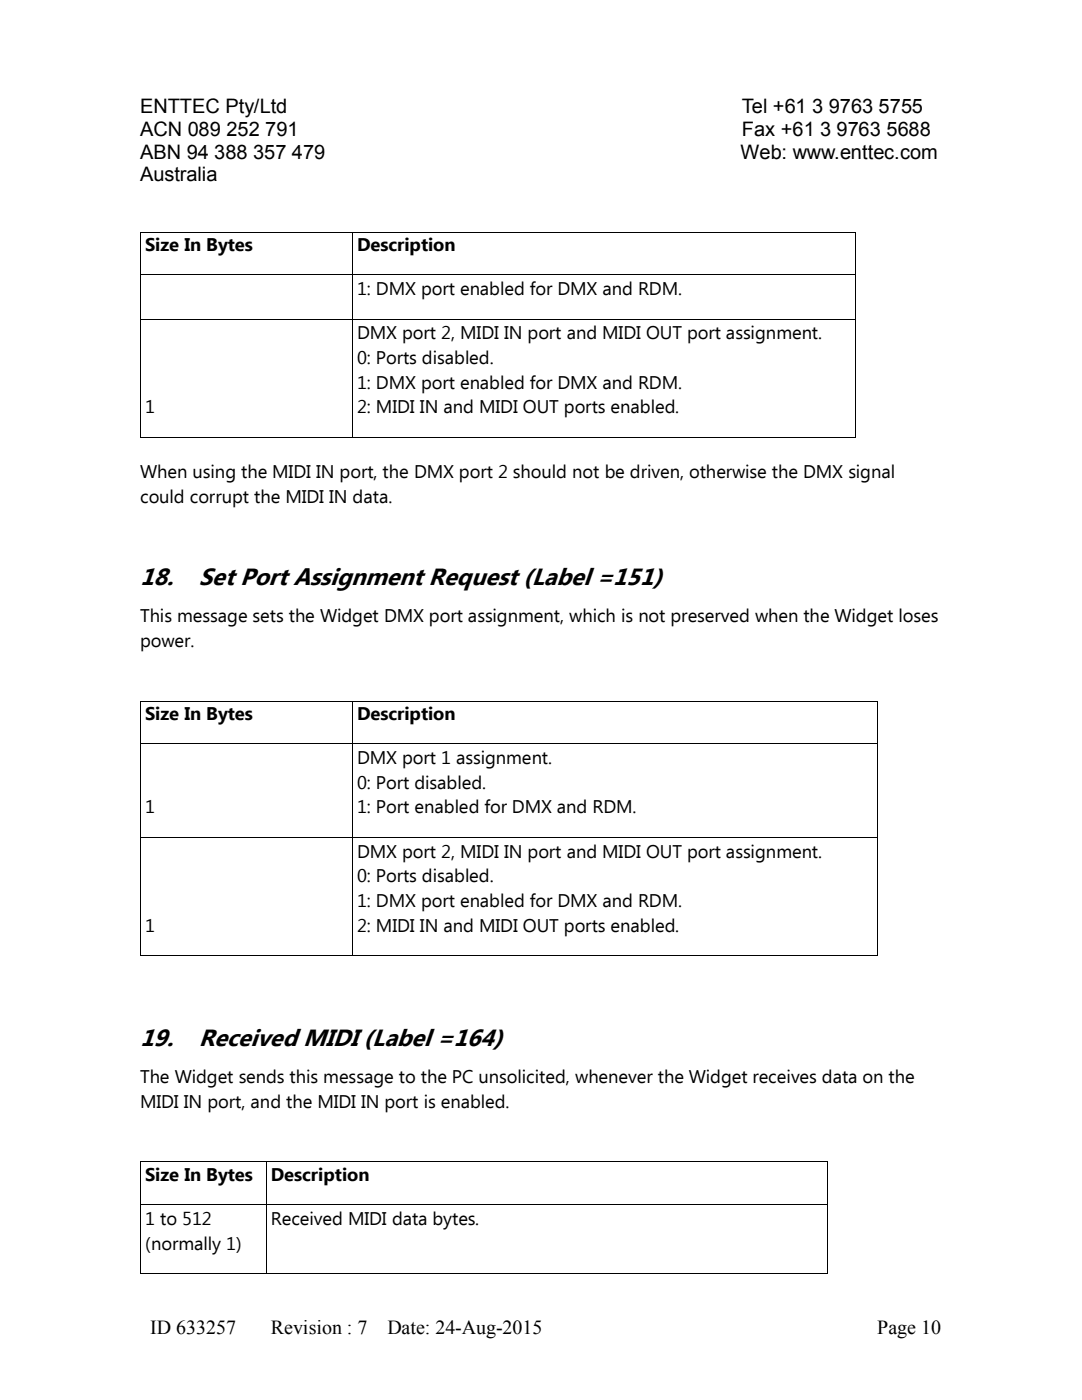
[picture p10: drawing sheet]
<svg xmlns="http://www.w3.org/2000/svg" width="216mm" height="279mm" viewBox="0 0 216 279" stroke-linecap="round" stroke-linejoin="round" font-family="sans-serif">
<defs><g id="words">
<g font-size="4.9">
<text x="27.9" y="116.7">18.</text>
<text x="39.7" y="116.7">Set Port Assignment Request (Label =151)</text>
<text x="27.9" y="208.7">19.</text>
<text x="39.7" y="208.7">Received MIDI (Label =164)</text>
</g>
<g font-size="4">
<text x="27.9" y="22.5">ENTTEC Pty/Ltd</text>
<text x="148" y="22.5">Tel +61 3 9763 5755</text>
<text x="27.9" y="27.1">ACN 089</text>
<text x="45.2" y="27.1">252</text>
<text x="52.9" y="27.1">791</text>
<text x="148" y="27.1">Fax +61 3 9763 5688</text>
<text x="27.9" y="31.6">ABN 94</text>
<text x="42.8" y="31.6">388</text>
<text x="50.5" y="31.6">357</text>
<text x="58.3" y="31.6">479</text>
<text x="147.7" y="31.6">Web: www.enttec.com</text>
<text x="27.9" y="36.2">Australia</text>
<text x="30" y="266.2">ID 633257</text>
<text x="54.1" y="266.2">Revision : 7</text>
<text x="77.3" y="266.2">Date: 24-Aug-2015</text>
<text x="175.1" y="266.2">Page 10</text>
</g>
<g font-size="3.7">
<text x="29" y="50.1">Size In Bytes</text>
<text x="71.2" y="50.1">Description</text>
<text x="71.2" y="58.9">1: DMX port enabled for DMX and RDM.</text>
<text x="71.2" y="67.7">DMX port 2, MIDI IN port and MIDI OUT port assignment.</text>
<text x="71.2" y="72.6">0: Ports disabled.</text>
<text x="71.2" y="77.6">1: DMX port enabled for DMX and RDM.</text>
<text x="29" y="82.5">1</text>
<text x="71.2" y="82.5">2: MIDI IN and MIDI OUT ports enabled.</text>
<text x="27.9" y="95.4">When using the MIDI IN port, the DMX port 2 should not be driven, otherwise the DMX signal</text>
<text x="27.9" y="100.3">could corrupt the MIDI IN data.</text>
<text x="27.9" y="124.1">This message sets the Widget DMX port assignment, which is not preserved when the Widget loses</text>
<text x="27.9" y="129.1">power.</text>
<text x="29" y="143.7">Size In Bytes</text>
<text x="71.2" y="143.7">Description</text>
<text x="71.2" y="152.4">DMX port 1 assignment.</text>
<text x="71.2" y="157.4">0: Port disabled.</text>
<text x="29" y="162.3">1</text>
<text x="71.2" y="162.3">1: Port enabled for DMX and RDM.</text>
<text x="71.2" y="171.2">DMX port 2, MIDI IN port and MIDI OUT port assignment.</text>
<text x="71.2" y="176.1">0: Ports disabled.</text>
<text x="29" y="186">1</text>
<text x="71.2" y="181.1">1: DMX port enabled for DMX and RDM.</text>
<text x="71.2" y="186">2: MIDI IN and MIDI OUT ports enabled.</text>
<text x="27.9" y="216.2">The Widget sends this message to the PC unsolicited, whenever the Widget receives data on the</text>
<text x="27.9" y="221.1">MIDI IN port, and the MIDI IN port is enabled.</text>
<text x="29" y="235.7">Size In Bytes</text>
<text x="54.1" y="235.7">Description</text>
<text x="29" y="244.5">1 to 512</text>
<text x="54.1" y="244.5">Received MIDI data bytes.</text>
<text x="29" y="249.4">(normally 1)</text>
</g>
</g></defs>
<g fill="#000">
<path d="M27.9 46.3l.1 .9zM27.9 46.3l.1 .1zM27.9 54.8l.1 1zM70.3 46.4l.1 .8zM70.3 46.3l.1 .1zM70.3 54.8l.1 1zM170.7 46.3l.1 .9zM170.7 46.3l.1 .1zM170.7 54.8l.1 1zM27.9 63.6l.1 .9zM70.3 63.6l.1 .9zM170.7 63.6l.1 .9z"/>
<path d="M27.9 87.2l.1 .1zM70.3 87.2l.1 .1zM170.7 87.2l.1 .1zM27.9 139.9l.1 .9zM27.9 139.9l.1 .1zM70.3 140l.1 .8zM70.3 139.9l.1 .1zM175 139.9v.9zM175 139.9v.1zM27.9 148.4l.1 .9zM70.3 148.4l.1 .9zM175 148.4v.9z"/>
<path d="M27.9 167.1l.1 .9zM70.3 167.1l.1 .9zM175 167.1v.9zM27.9 190.7l.1 .1zM70.3 190.7l.1 .1zM175 190.7v.1zM27.9 231.9l.1 .9zM27.9 231.9h.1zM53.1 231.9l.1 .9zM53.1 231.9h.1zM165 231.9l.1 .9zM165 231.9h.1z"/>
<path d="M27.9 240.4l.1 .9zM27.9 254.1l.1 .1zM53.1 240.4l.1 .9zM53.1 254.1l.1 .1zM165 240.4l.1 .9zM165 254.1l.1 .1z"/>
</g>
<g fill="none" stroke="#000" stroke-width=".2">
<path d="M28 47.2v7.6M28 55.8v7.8M28 46.3h42.3M28 54.9h42.3M70.3 47.2v7.6M70.3 55.8v7.8M70.4 46.3h100.3M70.4 54.9h100.3M170.8 47.2v7.6M170.8 55.8v7.8M28 64.5v22.7M28 63.7h42.3"/>
<path d="M70.3 64.5v22.7M70.4 63.7h100.3M170.8 64.5v22.7M28 87.2h42.3M70.4 87.2h100.3M28 139.9h42.3M70.4 139.9h104.6M28 140.8v7.6M28 149.3v17.8M28 148.4h42.3M70.3 140.8v7.6M70.3 149.3v17.8h104.7"/>
<path d="M70.4 148.4h104.6M175 140.8v7.6M175 149.3v17.8M28 168v22.7M28 167.1h42.3M70.3 168v22.7M175 168v22.7M28 190.8h42.3M70.4 190.8h104.6M28 232.8v7.6M28 231.9h25.1M53.1 232.8v7.6"/>
<path d="M53.2 231.9h111.8M165.1 232.8v7.6M28 241.3v12.8M28 240.5h25.1M28 254.2h25.1M53.1 241.3v12.8M53.2 240.5h111.8M53.2 254.2h111.8M165.1 241.3v12.8"/>
</g>
<use href="#words"/>
</svg>
